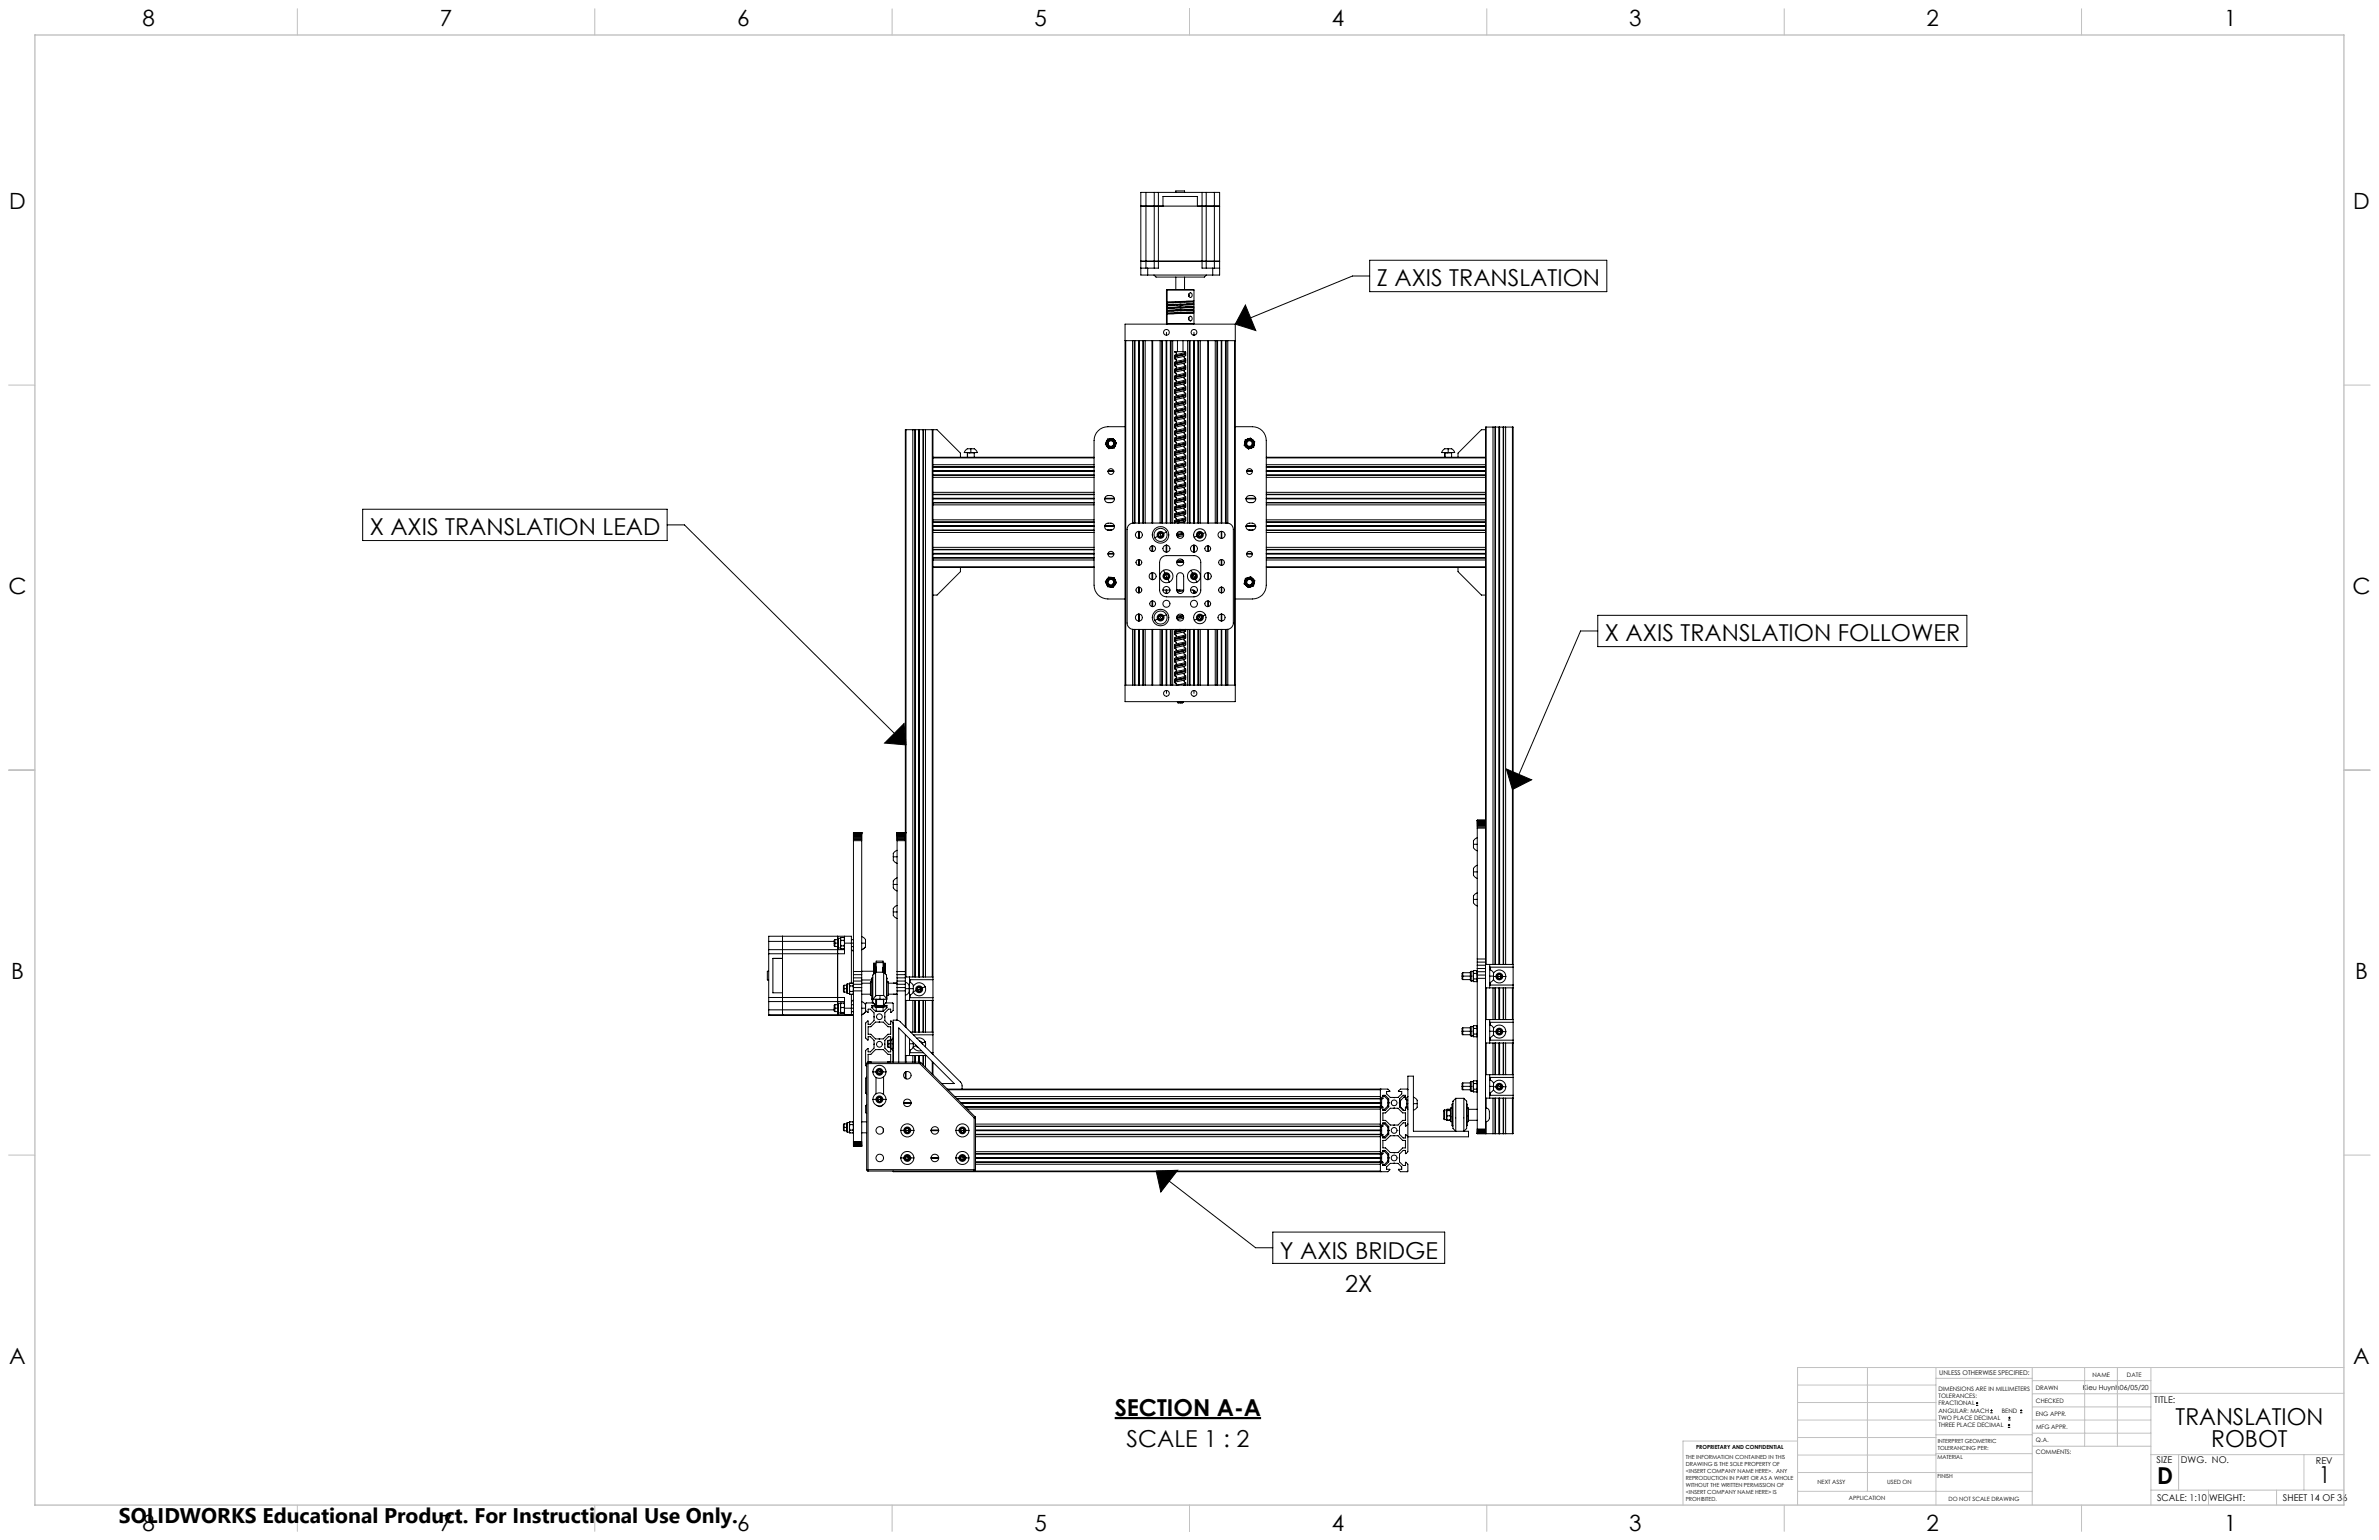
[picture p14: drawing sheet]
<svg xmlns="http://www.w3.org/2000/svg" width="864mm" height="559mm" viewBox="0 0 864 559" stroke-linecap="round" stroke-linejoin="round" font-family="sans-serif">
<defs><g id="words">
<g font-size="8.5">
<text x="499.8" y="103.9">Z AXIS TRANSLATION</text>
<text x="134.2" y="194.3">X AXIS TRANSLATION LEAD</text>
<text x="582.6" y="232.8">X AXIS TRANSLATION FOLLOWER</text>
<text x="464.6" y="456.7">Y AXIS BRIDGE</text>
<text x="488.3" y="468.9">2X</text>
<text x="404.7" y="513.6">SECTION A-A</text>
<text x="789.8" y="517.1">TRANSLATION</text>
<text x="408.9" y="525">SCALE 1 : 2</text>
<text x="802.7" y="525.2">ROBOT</text>
<text x="783.1" y="538.4">D</text>
<text x="841.8" y="538.3">1</text>
</g>
<g font-size="8.1">
<text x="51.7" y="9.3">8</text>
<text x="159.7" y="9.3">7</text>
<text x="267.6" y="9.3">6</text>
<text x="375.5" y="9.3">5</text>
<text x="483.5" y="9.3">4</text>
<text x="591.4" y="9.3">3</text>
<text x="699.4" y="9.3">2</text>
<text x="807.3" y="9.3">1</text>
<text x="3.3" y="76">D</text>
<text x="854.2" y="76">D</text>
<text x="3" y="215.7">C</text>
<text x="853.9" y="215.7">C</text>
<text x="4" y="355.4">B</text>
<text x="854.9" y="355.4">B</text>
<text x="3.3" y="495.1">A</text>
<text x="854.2" y="495.1">A</text>
<text x="51.7" y="555.4">8</text>
<text x="159.7" y="555.4">7</text>
<text x="267.6" y="555.4">6</text>
<text x="375.5" y="555.4">5</text>
<text x="483.5" y="555.4">4</text>
<text x="591.4" y="555.4">3</text>
<text x="699.4" y="555.4">2</text>
<text x="807.3" y="555.4">1</text>
</g>
<text font-size="7.7" x="43.2" y="552.5">SOLIDWORKS Educational Product. For Instructional Use Only.</text>
<g font-size="3.4">
<text x="782" y="508.9">TITLE:</text>
<text x="782.9" y="531">SIZE</text>
<text x="791.7" y="531">DWG. NO.</text>
<text x="840.7" y="531.1">REV</text>
<text x="783" y="544.6">SCALE: 1:10</text>
<text x="801.9" y="544.7">WEIGHT:</text>
<text x="828.7" y="544.6">SHEET 14 OF 36</text>
</g>
<text font-size="2.5" x="756.1" y="504.2">Kieu Huynh06/05/20</text>
<text font-size="2.4" x="704" y="499.1">UNLESS OTHERWISE SPECIFIED:</text>
<g font-size="2.2">
<text x="759.6" y="499.5">NAME</text>
<text x="772.1" y="499.6">DATE</text>
<text x="703.7" y="504.7">DIMENSIONS ARE IN MILLIMETERS</text>
<text x="703.7" y="507.3">TOLERANCES:</text>
<text x="703.7" y="510">FRACTIONAL</text>
<text x="739" y="504.3">DRAWN</text>
<text x="739.1" y="509.2">CHECKED</text>
<text x="703.7" y="512.6">ANGULAR: MACH</text>
<text x="703.7" y="515.3">TWO PLACE DECIMAL</text>
<text x="726.7" y="512.6">BEND</text>
<text x="739" y="513.9">ENG APPR.</text>
<text x="703.7" y="517.9">THREE PLACE DECIMAL</text>
<text x="739.1" y="518.6">MFG APPR.</text>
<text x="739.1" y="523.3">Q.A.</text>
<text x="739.1" y="527.5">COMMENTS:</text>
</g>
<g font-size="2.1">
<text x="659.7" y="538.6">NEXT ASSY</text>
<text x="685.1" y="538.6">USED ON</text>
<text x="671.1" y="544.4">APPLICATION</text>
<text x="707.3" y="544.5">DO NOT SCALE DRAWING</text>
</g>
<g font-size="2">
<text x="615.7" y="525.8">PROPRIETARY AND CONFIDENTIAL</text>
<text x="703.4" y="523.5">INTERPRET GEOMETRIC</text>
<text x="703.4" y="526">TOLERANCING PER:</text>
<text x="612" y="529.4">THE INFORMATION CONTAINED IN THIS</text>
<text x="612" y="531.9">DRAWING IS THE SOLE PROPERTY OF</text>
<text x="703.3" y="529.6">MATERIAL</text>
<text x="612" y="534.5">&lt;INSERT COMPANY NAME HERE&gt;. ANY</text>
<text x="612" y="537">REPRODUCTION IN PART OR AS A WHOLE</text>
<text x="612" y="539.5">WITHOUT THE WRITTEN PERMISSION OF</text>
<text x="703.3" y="536.4">FINISH</text>
<text x="612" y="542">&lt;INSERT COMPANY NAME HERE&gt; IS</text>
<text x="612" y="544.6">PROHIBITED.</text>
</g>
</g></defs>
<path d="M404.7 514.6h53.1" fill="none" stroke="#000" stroke-width=".79" stroke-linecap="butt"/>
<g fill="none" stroke="#000" stroke-width=".36">
<path d="M414.1 74.8h28.6M416 69.8h3M416 69.8h-1.9v30h2.5M416 69.8v27.5M419 69.8h1.5M419 69.8v27.5M420.5 69.8v27.5h-3.9M420.5 69.8h15.9M422.2 74.8v-3.5h12.5v3.5M426.8 69.8v-.5h3.2v.5M436.4 69.8h1.5M436.4 69.8v27.5h3.8"/>
<path d="M437.9 69.8h2.9M437.9 69.8v27.5M440.8 69.8h1.9v30h-2.5M440.8 69.8v27.5M414.1 94.8h28.6M414.1 97.3h2.5M416.6 97.3v2.5M416.6 99.8h23.6M418.9 99.8l.8 .7h17.5l.7-.7M440.2 97.3h2.5M440.2 97.3v2.5M497.2 94.4h86.1v11.4h-86.1z"/>
<path d="M408.4 117.6h40v137h-40zM423.4 113.7l2.8 .1M423.4 111.9v.7h.3M423.4 105.2v4.4h.3M423.4 117.4h.3M423.4 105.2h.3M423.4 105.2h10M423.4 117.4l.2 .2M423.5 112.7l2.7 .1M423.5 111.7l2.7 .1M423.5 110.7l2.7 .1M423.5 109.7l2.7 .1"/>
<path d="M423.7 117.4h9.7M423.7 110.9h-.3v.8l.3-.1M423.7 110h-.3v.7l.3-.1M423.7 105.2h9.7M423.7 113h-.3v.7M423.7 113.9l-.3 .1v3.4M423.7 105.2v4.4M423.7 110v.6M423.7 110.9v.7M423.7 111.9v.7M423.7 113v.6M423.7 113.9v3.5"/>
<path d="M423.7 113.6l-.3 .1M423.7 111.9l-.3 .1M426.8 100.5v4.6M426.8 109.6v.3M427.4 113.5v.3M428.4 110.4h.1M428.4 111.4h.1M428.4 113.4h.1M428.4 111.4l-2 .3M428.4 112.4l-2 .2M428.4 113.4l-2 .3M428.4 110.4l-1.2 .3"/>
<path d="M429.2 112.6l-1.7 .2M429.4 113.4v.3M429.6 110.5l-1.2 .2M430 100.5v4.6M430 109.4v.1M430.3 112.5l-1.9 .2M430.3 111.4l-1.9 .4M430.4 113.5h3l-9.7 .4M430.4 113.5l-2 .2M430.7 109.3l2.7 .2-9.7 .5M430.7 113.3l2.4 .2-2.9 .1M430.7 110.3l2.7 .2-9.7 .4"/>
<path d="M430.7 111.3l2.7 .2-9.7 .4M430.7 112.3l2.7 .2-9.7 .5M431.6 115.2v.8M431.6 106.7v.8M431.7 115a.71 .71 0 0 1 1.1 .6 .71 .71 0 0 1-1.1 .6l-.3-.6zM431.7 106.5a.71 .71 0 0 1 1.1 .6 .71 .71 0 0 1-1.1 .6l-.3-.6zM433.4 113.1l-9.7 .5M433.4 112.1l-9.7 .5M433.4 111.2l-9.7 .4M433.4 110.1l-9.7 .5M433.4 105.2v3.9l-9.7 .5M433.4 109.5v.6"/>
<path d="M433.4 110.5v.7M433.4 111.5v.6M433.4 112.5v.6M433.4 113.5v3.9M433.4 117.4l-.1 .2M452.1 110.7l3.8 9.2-7.5-2.3zM497.2 100.2h-6.2l-42.6 17.4M408.4 123.6h40M408.7 123.6v125M411.1 123.6v66.2M411.7 123.6v66.2M412 123.6v66.2"/>
<path d="M413.3 123.6v66.2M413.4 123.6v66.2M413.5 123.6v66.2M414.8 123.6v66.2M415.1 123.6v66.2M415.7 123.6v66.2M418.2 123.6v66.2M418.4 123.6v66.2M421.1 123.6v66.2M421.7 123.6v66.2M422 123.6v66.2M423.3 123.6v66.2"/>
<path d="M423.4 120.6v1M423.4 123.6v66.2M423.5 123.6v66.2M424.9 123.6v66.2M425.1 123.6v66.2M425.7 123.6v66.2M426.4 127.6v.1M426.5 132.1l.3-.4 3.6-.9-.7 .5-3.2 .8-.1 .6M426.5 132v.1M427 128.6v-.6l-.5-.4 3.9 .1-3.9 1.1-.1 .7M427.4 123.6v4M429.4 123.6v4"/>
<path d="M429.9 139.3v.6l.5 .4-3.5 .9-.5 .3v.5M429.9 136.8v.6l.5 .4-3.5 .9-.5 .3v.5M429.9 134.3v.6l.5 .4-3.9 1-.1 .7M429.9 131.8v.6l.5 .4-.2 .1-3.7 .9-.1 .7M429.9 129.3v.6l.5 .3-.2 .2-3.7 .9-.1 .7M430.3 138.3l-3.9 1.2 4-1.2M430.3 135.7l-3.9 1.3 4-1.3M430.3 133.2l-3.9 1.3 4-1.3M430.3 130.7l-3.8 1.3M430.3 128.2l-3.9 1.3 4-1.3M430.3 128.4l-3.8 1.2-.1 .6M430.3 133.5l-3.8 1.1-.1 .6"/>
<path d="M430.3 136l-3.8 1.1-.1 .6M430.3 138.3l-.1 .3-3.7 1-.1 .6M430.3 130.8v.2M430.3 138.4v.1M430.4 136l-.2 .7-3.7 .9 .5 .4v.6M430.4 133.5l-.2 .7-3.7 .9 .5 .4v.6M430.4 131l-.2 .7-3.7 .9 .5 .4v.6M430.4 128.4l-.2 .8-3.7 .9 .5 .4v.6M430.4 138.5l-.2 .7-3.7 .9 .5 .4M430.4 127.7v.5M430.4 130.2v.5M430.4 132.7v.5"/>
<path d="M430.4 135.2v.5M430.4 137.7v.6M431.1 123.6v66.2M431.7 123.6v66.2M432 123.6v66.2M433.3 123.6v66.2M433.4 120.6v1M433.4 123.6v66.2M433.5 123.6v66.2M434.8 123.6v66.2M435.1 123.6v66.2M435.7 123.6v66.2"/>
<path d="M438.4 123.6v66.2M438.7 123.6v66.2M441.1 123.6v66.2M441.7 123.6v66.2M442 123.6v66.2M443.3 123.6v66.2M443.4 123.6v66.2M443.5 123.6v66.2M444.9 123.6v66.2M445.1 123.6v66.2M445.7 123.6v66.2M448.2 123.6v125"/>
<path d="M328.9 155.9h-.3v216.7M328.9 155.9h9.5M328.9 155.9v198.6M331.4 155.9v198.6M332.1 155.9v198.6M332.2 155.9v198.6M333.6 155.9v198.6M333.7 155.9v198.6M333.8 155.9v198.6M335.1 155.9v198.6M335.2 155.9v198.6M336 155.9v198.6"/>
<path d="M338.4 155.9h.3M338.4 155.9v198.6M338.7 155.9h1.4l8.6 8.5v1.5M338.7 155.9v10M402.1 159.3l2-.2 1.2 1.6-.8 1.9-2 .2-1.3-1.6zM403.4 159.1l-.7 .1M404.5 159.6l.3 .5M408.4 154.8h-6.2a5.1 5.1 0 0 0-5 5v52.5a5 5 0 0 0 5 5h6.2M426.5 142v.1M427 140.5v.6M429.9 159.3v.6l.5 .4-3.5 .9-.5 .3v.5M429.9 156.8v.6l.5 .4-3.5 .9-.5 .3v.5"/>
<path d="M429.9 154.3v.6l.5 .4-3.5 .9-.5 .3v.5M429.9 151.8v.6l.5 .4-3.9 1-.1 .7M429.9 149.3v.6l.5 .3-.2 .2-3.7 .9-.1 .7M429.9 146.8v.6l.5 .3-.2 .2-3.7 .9-.1 .7M429.9 144.3v.6l.5 .3-.2 .2-3.7 .9-.1 .7M429.9 141.8v.6l.5 .4-3.5 .9-.5 .3v.5M430.3 153.2l-3.4 1-.4 .4v-.2l3.9-1.1-.2 .3-3.7 1-.1 .6M430.3 158.3l-3.8 1.3M430.3 155.8l-3.9 1.2 4-1.2M430.3 150.7l-3.9 1.3 4-1.3M430.3 148.2l-3.4 1-.4 .4M430.3 145.7l-3.9 1.3 4-1.3"/>
<path d="M430.3 143.3l-3.9 1.2 4-1.2M430.3 140.8l-3.8 1.2M430.3 140.9l-3.8 1.2-.1 .6M430.3 143.3l-.1 .4-3.7 .9-.1 .6M430.3 145.9l-3.8 1.2-.1 .6M430.3 148.3l.1 .2-.7 .3-3.2 .8-.1 .6M430.3 151l-3.8 1.1-.1 .6M430.3 156l-3.8 1.1-.1 .6M430.3 158.4l-3.8 1.2-.1 .6M430.3 143.3v.1M430.3 148.3v.1M430.3 153.4v.1"/>
<path d="M430.4 158.3l-3.6 .9-.3 .4M430.4 148.2l-3.6 1-.3 .4M430.4 140.8l-3.6 .9-.3 .4M430.4 158.4l-.2 .8-3.7 .9 .5 .4v.6M430.4 156l-.2 .7-3.7 .9 .5 .4v.6M430.4 153.5l-.2 .7-3.7 .9 .5 .4v.6M430.4 151l-.2 .7-3.7 .9 .5 .4v.6M430.4 148.4l-.2 .8-3.7 .9 .5 .4v.6M430.4 145.9l-.1 .7-3.8 1 .5 .4v.6M430.4 143.4l-.1 .7-3.8 1 .5 .4v.6M430.4 140.9l-.2 .8-3.7 .9 .5 .5v.5M430.4 140.2v.6"/>
<path d="M430.4 142.7v.6M430.4 145.2v.5M430.4 147.7v.5M430.4 150.2v.5M430.4 152.7v.5M430.4 155.2v.6M430.4 157.7v.6M448.4 154.8h6.3a5 5 0 0 1 5 5v52.5a4.9 4.9 0 0 1-5 5h-6.3M452 159.6l1.9-.6 .8 .6 .8 .7-.4 1.9-1.9 .7-1.5-1.3zM453.2 159.2l-.5 .1M454.5 159.4l.5 .4M539.3 155.9h-1.5l-8.5 8.5v1.5"/>
<path d="M539.5 155h-.2v10.9M539.5 155h9.5M539.5 155v195M542 155v195M542.7 155v195M542.9 155v195M544.2 155v195M544.3 155v195M544.4 155v195M545.7 155v195M545.8 155v195M546.6 155v195"/>
<path d="M549 155h.3v256.4h-.3M549 155v195M338.7 165.9v.3M338.7 166.2v39.5M338.7 165.9h58.5M338.7 173.2h58.5M338.7 172.5h58.5M338.7 179.4h58.5M338.7 178.6h58.5M338.7 168.6h58.5M338.7 169.4h58.5M338.7 179.5h58.5"/>
<path d="M338.7 172.3h58.5M338.7 169.5h58.5M338.7 170.8h58.5M338.7 171h58.5M338.7 170.9h58.5M338.7 166.2h58.5M351 164.2l.2 .1M351.2 164.3v1.6M351.2 164.3h.1M351.2 164.3h.8M352 164.2v.1M352 164.3h1.7"/>
<path d="M352.4 162.8a1.9 1.9 0 0 0-2.4 1.4h2.4M352.4 162.8a1.84 1.84 0 0 1 2.4 1.4h-2.4M352.4 162.8v1.4M353.7 164.3v1.6M353.8 164.2l-.1 .1M401.7 161.8l.3 .5M401.7 160l-.2 .5M402 160.9a1.25 1.25 0 0 0 1.3 1.3 1.25 1.25 0 0 0 1.2-1.3M402 160.9a1.25 1.25 0 0 1 1.3-1.2 1.25 1.25 0 0 1 1.2 1.2M402 160.9h.3M402.2 171.1a1.04 1.04 0 0 1 1.1-1.1 1.04 1.04 0 0 1 1 1.1M402.2 171.1a1.04 1.04 0 0 0 1.1 1.1 1.04 1.04 0 0 0 1-1.1"/>
<path d="M402.2 171h2.1M402.2 170.9h2.1M402.3 160.9a1.01 1.01 0 0 0 1 1.1 1.01 1.01 0 0 0 1-1.1M402.3 160.9a1.01 1.01 0 0 1 1-1 1.01 1.01 0 0 1 1 1M402.3 170.8h2M403.8 162.7h-.7M404.3 160.9h.2M405 161.4l-.2 .5M426.5 164.5v.1M427 173v.6M429.9 179.3v.6l.5 .4-3.5 .9-.5 .3v.5M429.9 176.8v.6l.5 .4-3.5 .9-.5 .3v.5"/>
<path d="M429.9 174.3v.6l.5 .4-3.5 .9-.5 .3v.5M429.9 171.8v.6l.5 .4-3.9 1-.1 .7M429.9 169.3v.6l.5 .4-.2 .1-3.7 .9-.1 .7M429.9 166.8v.6l.5 .3-.2 .2-3.7 .9-.1 .7M429.9 164.3v.6l.5 .3-.2 .2-3.7 .9-.1 .7M429.9 161.8v.6l.5 .4-3.5 .9-.5 .3v.5M430.3 175.8l-3.4 .9-.4 .4v-.2l3.9-1.1-.2 .3-3.7 1-.1 .6M430.3 178.3l-3.9 1.2 4-1.2M430.3 173.2l-3.9 1.3 4-1.3M430.3 170.7l-3.9 1.3 4-1.3M430.3 168.2l-3.9 1.3 4-1.3M430.3 165.7l-3.9 1.3 4-1.3"/>
<path d="M430.3 163.3l-3.8 1.2M430.3 160.8l-3.9 1.2 4-1.2M430.3 160.8l-.1 .3-3.7 1-.1 .6M430.3 163.4l-3.8 1.2-.1 .6M430.3 165.9l-3.8 1.2-.1 .6M430.3 168.5l-3.8 1.1-.1 .6M430.3 170.8l.1 .2-.7 .3-3.2 .8-.1 .6M430.3 173.5l-3.8 1.1-.1 .6M430.3 178.4l-3.8 1.2-.1 .6M430.3 160.9h.1M430.3 170.9v.1M430.3 175.9v.1"/>
<path d="M430.4 163.3l-3.9 1.1v.2M430.4 178.4l-.2 .8-3.7 .9 .5 .5v.5M430.4 176l-.2 .7-3.7 .9 .5 .4v.6M430.4 173.5l-.2 .7-3.7 .9 .5 .4v.6M430.4 168.5l-.2 .7-3.7 .9 .5 .4v.6M430.4 165.9l-.2 .8-3.7 .9 .5 .4v.6M430.4 163.4l-.1 .7-3.8 1 .5 .4v.6M430.4 160.9l-.2 .8-3.7 .9 .5 .4v.6M430.4 171l-.2 .7-3.7 .9 .5 .4M430.4 160.2v.6M430.4 162.7v.6M430.4 165.2v.5"/>
<path d="M430.4 167.7v.5M430.4 170.2v.5M430.4 172.7v.5M430.4 175.2v.6M430.4 177.7v.6M451.9 160.2l-.1 .7M452.2 162l.6 .6M452.4 160.7a1.25 1.25 0 0 1 1.4-1 1.25 1.25 0 0 1 1 1.5M452.4 160.7a1.25 1.25 0 0 0 .9 1.5 1.25 1.25 0 0 0 1.5-1M452.4 160.7h.2M452.5 171h2.1M452.5 170.9h2.1"/>
<path d="M452.6 160.7a1.01 1.01 0 0 1 1.2-.8 1.01 1.01 0 0 1 .8 1.2M452.6 160.7a1.01 1.01 0 0 0 .8 1.2 1.01 1.01 0 0 0 1.2-.8M452.6 170.8h2M454.4 162.6l-.5 .1M454.6 161.1l.2 .1M455.4 160.9l-.1 .6M459.7 165.9h79.6M459.7 173.2h79.6M459.7 172.5h79.6M459.7 179.4h79.6M459.7 178.6h79.6M459.7 168.6h79.6"/>
<path d="M459.7 169.4h79.6M459.7 179.5h79.6M459.7 172.3h79.6M459.7 169.5h79.6M459.7 170.8h79.6M459.7 171h79.6M459.7 170.9h79.6M459.7 166.2h79.6M524.4 164.2l.1 .1M524.5 164.3v1.6M524.5 164.3h.1M524.5 164.3h.8"/>
<path d="M525.3 164.2v.1M525.3 164.3h1.6M525.7 162.8a1.84 1.84 0 0 0-2.4 1.4h2.4M525.7 162.8a1.84 1.84 0 0 1 2.4 1.4h-2.4M525.7 162.8v1.4M526.9 164.3v1.6M527 164.2l-.1 .1M539.3 165.9v.3M539.3 166.2v39.5M131.7 184.8h110.5v11.3h-110.5zM242.2 190.5h6.3l80.4 79.8M338.7 199.4h58.5"/>
<path d="M338.7 198.6h58.5M338.7 193.2h58.5M338.7 192.5h58.5M338.7 189.4h58.5M338.7 188.6h58.5M338.7 183.2h58.5M338.7 182.5h58.5M338.7 199.5h58.5M338.7 192.3h58.5M338.7 189.5h58.5M338.7 182.4h58.5M338.7 191h58.5"/>
<path d="M338.7 190.8h58.5M338.7 190.9h58.5M338.7 181h58.5M338.7 180.8h58.5M338.7 180.9h58.5M401 191h3.5M401 190.9h3.5M401 181h3.5M401 180.9h3.5M401 190.8h3.5M401 180.8h3.5M401.4 190.2l.9-.4a1.83 1.83 0 0 1 2.2 .8 1.27 1.27 0 0 1-1.2 1.8 1.75 1.75 0 0 1-2.2-.8l-.1-.5z"/>
<path d="M401.4 180.2a2 2 0 0 1 3.2 .9 1.86 1.86 0 0 1-1.8 1.3 1.86 1.86 0 0 1-1.8-1.3zM402 192.3h1.6M402 182.4h1.6M409.8 190.5l1.6-.7h34a2.29 2.29 0 0 1 2.3 2.3v34a2.35 2.35 0 0 1-2.3 2.3h-34a2.35 2.35 0 0 1-2.2-2.3v-34zM413.3 192.8v2.6M413.4 192.8v2.6M413.5 192.8v2.6M418.2 198v2.1M418.4 198v2.1M420.2 194.6l-1 .5M420.5 194.5l.8 .4M420.6 193.6l-.1 .9"/>
<path d="M421 193.5a.69 .69 0 0 1 .9 .3 .69 .69 0 0 1-.3 .9M421 193.5a.69 .69 0 0 0-.3 .9 .69 .69 0 0 0 .9 .3M421 193.5l.6 1.2M421.4 193.2l.7 .5M421.4 193.2l-.8 .4M422 194.6l-.7 .3M422.1 193.7l-.1 .9M422.4 193.5a1.25 1.25 0 0 0-1.6-.5 1.25 1.25 0 0 0-.6 1.6M422.4 193.5a1.25 1.25 0 0 1-.6 1.7 1.25 1.25 0 0 1-1.6-.6M423.3 197.8v2.5M423.4 193l-1 .5M423.4 193a2.37 2.37 0 0 1-1.1 3.2 2.37 2.37 0 0 1-3.1-1.1"/>
<path d="M423.4 193a2.37 2.37 0 0 0-3.1-1 2.37 2.37 0 0 0-1.1 3.1M423.4 197.8v2.6M423.5 197.8v2.5M426.5 187.1l.3-.4 3.6-.9-.7 .5-3.2 .8-.1 .6M426.5 187v.1M427.2 194.1l2.4-.5-2.4 .6M429.3 193.2l-2.1 .4M429.6 194.3l-2.2 .5M429.6 193.8l-2.4 .5M429.9 189.3v.5M429.9 186.8v.6l.5 .3-.2 .2-3.7 .9-.1 .7M429.9 184.3v.6l.5 .3-.2 .2-3.7 .9-.1 .7"/>
<path d="M429.9 181.8v.6l.5 .3-.2 .2-3.7 .9-.1 .7M430.3 188.2l-3.9 1.3 4-1.3M430.3 185.7l-3.8 1.3M430.3 183.2l-3.9 1.3 4-1.3M430.3 180.8l-3.8 1.3M430.3 180.9l-3.8 1.2-.1 .6M430.3 183.4l-3.8 1.2-.1 .6M430.3 188.5l-3.4 .9-.5 .4M430.3 185.8v.1M430.4 180.8l-3.9 1.1v.2M430.4 185.9l-.2 .8-3.7 .9 .5 .4v.6M430.4 183.4l-.1 .7-3.8 1 .5 .4v.6"/>
<path d="M430.4 180.9l-.1 .7-3.8 1 .5 .4v.6M430.4 188.5l-.2 .7-2.7 .6M430.4 180.2v.6M430.4 182.7v.5M430.4 185.2v.5M430.4 187.7v.5M433.3 197.8v2.5M433.4 197.8v2.6M433.5 197.8v2.5M434.4 194.6l-.9 .3M434.7 194.4l.7 .5M434.9 193.6l-.2 .8"/>
<path d="M435.3 193.4a.7 .7 0 0 1 .9 .4 .7 .7 0 0 1-.4 .9M435.3 193.4a.7 .7 0 0 0-.4 .9 .7 .7 0 0 0 .9 .4M435.3 193.4l.5 1.3M435.7 193.2l.7 .5M435.7 193.2l-.8 .4M436.2 194.6l-.8 .3M436.4 193.7l-.2 .9M436.7 193.6a1.26 1.26 0 0 0-1.6-.7 1.26 1.26 0 0 0-.7 1.7M436.7 193.6a1.26 1.26 0 0 1-.7 1.6 1.26 1.26 0 0 1-1.6-.6M437.6 193.3l-.9 .3M438.4 198v2.1M438.7 198v2.1"/>
<path d="M443.3 192.8v2.6M443.4 192.8v2.6M443.5 192.8v2.6M452.3 191h3.6M452.3 190.9h3.5M452.3 181h3.6M452.3 180.9h3.5M452.3 190.8h3.5M452.3 180.8h3.5M452.7 190.2a2.01 2.01 0 0 1 3.2 .9 1.85 1.85 0 0 1-1.8 1.3 1.85 1.85 0 0 1-1.8-1.3zM452.7 180.2a1.96 1.96 0 0 1 3.2 .9 1.85 1.85 0 0 1-1.8 1.4 1.85 1.85 0 0 1-1.8-1.4zM453.3 192.3h1.6"/>
<path d="M453.3 182.4h1.6M459.7 199.4h79.6M459.7 198.6h79.6M459.7 193.2h79.6M459.7 192.5h79.6M459.7 189.4h79.6M459.7 188.6h79.6M459.7 183.2h79.6M459.7 182.5h79.6M459.7 199.5h79.6M459.7 192.3h79.6M459.7 189.5h79.6"/>
<path d="M459.7 182.4h79.6M459.7 191h79.6M459.7 190.8h79.6M459.7 190.9h79.6M459.7 181h79.6M459.7 180.8h79.6M459.7 180.9h79.6M338.7 205.7v.2M338.7 205.9v176.7M338.7 203.2h58.5M338.7 202.5h58.5M338.7 205.9h58.5"/>
<path d="M338.7 202.4h58.5M338.7 200.9h58.5M338.7 200.8h58.5M338.7 201h58.5M338.7 205.7h58.5M348.7 205.9v1.5l-8.6 8.5h-1.4M402.2 200.9h2.1M402.2 201h2.1M402.3 210.5a1.25 1.25 0 0 0 .2 1.8 1.25 1.25 0 0 0 1.8-.3M402.3 210.5a1.25 1.25 0 0 1 1.7-.3 1.25 1.25 0 0 1 .3 1.8M402.3 210.5l.1 .2M402.3 200.8h2"/>
<path d="M402.4 210.7a1 1 0 0 0 .3 1.4 1 1 0 0 0 1.4-.3M402.4 210.7a1 1 0 0 1 1.5-.3 1 1 0 0 1 .2 1.4M402.4 209.4l2.1 .2 .4 .9 .4 1-1.2 1.6-2-.2-.4-.9-.5-1zM404.1 211.8l.2 .2M413.3 203v2.1M413.3 213v2.1M413.4 203v2.1M413.4 213v2.1M413.5 203v2.1M413.5 213v2.1M418.2 207.8v2.5M418.2 218.1v2"/>
<path d="M418.4 207.8v2.6M418.4 218.1v2M421.7 202.3l.8-.5 .9-.2h10a2.41 2.41 0 0 1 2.5 2.5v10a2.47 2.47 0 0 1-2.5 2.5h-10a2.53 2.53 0 0 1-2.5-2.5v-10zM422.1 214.1h2.6M422.4 206.9a2.37 2.37 0 0 0-1.1 3.2 2.37 2.37 0 0 0 3.2 1.1M422.4 206.9l.5 1.1M422.4 206.9a2.37 2.37 0 0 1 3.1 1.1 2.37 2.37 0 0 1-1 3.2M422.7 209.5l.7 .4M422.7 208.6v.9M422.9 208a1.25 1.25 0 0 1 1.6 .5 1.25 1.25 0 0 1-.5 1.7M422.9 208a1.25 1.25 0 0 0-.6 1.6 1.25 1.25 0 0 0 1.7 .6M423.1 208.5a.7 .7 0 0 1 .9 .3 .7 .7 0 0 1-.3 .9"/>
<path d="M423.1 208.5a.7 .7 0 0 0-.3 .9 .7 .7 0 0 0 .9 .3M423.1 208.5l.6 1.2M423.3 214.1v1.3M423.4 214.1v1.3M423.5 208.2l.7 .5M423.5 208.2l-.8 .4M423.5 214.1v1.3M424 210.2l.5 1M424.1 209.6l-.7 .3M424.2 208.7l-.1 .9M427.1 214.1v-5a1.27 1.27 0 0 1 1.3-1.3 1.27 1.27 0 0 1 1.3 1.3v5M427.1 214.1a1.27 1.27 0 0 0 1.3 1.3 1.27 1.27 0 0 0 1.3-1.3"/>
<path d="M427.1 214.1h2.6M427.1 204.1h2.6M427.5 214.1l-.3 .1M428.4 214.1l-1.2 .2M429.3 203.2l-2.1 .4M429.6 203.6l-2.1 .5M429.6 214.3l-2.2 .5M429.6 203.8l-1.2 .3M432.2 214.1a1.53 1.53 0 0 1 2 1M432.4 206.9a2.38 2.38 0 0 0-1.1 3.2 2.38 2.38 0 0 0 3.2 1.1M432.4 206.9l.5 1.1M432.4 206.9a2.38 2.38 0 0 1 3.2 1.1 2.38 2.38 0 0 1-1.1 3.2"/>
<path d="M432.6 209.5l.8 .4M432.7 208.6l-.1 .9M432.9 208a1.26 1.26 0 0 1 1.7 .5 1.26 1.26 0 0 1-.6 1.7M432.9 208a1.26 1.26 0 0 0-.6 1.6 1.26 1.26 0 0 0 1.7 .6M433.1 208.5a.71 .71 0 0 0-.3 .9 .71 .71 0 0 0 .9 .3M433.1 208.5a.71 .71 0 0 1 1 .3 .71 .71 0 0 1-.4 .9M433.1 208.5l.6 1.2M433.3 214.1v1.3M433.4 214.2v1.2M433.5 208.2l.7 .5M433.5 208.2l-.8 .4M433.5 214.2v1.2"/>
<path d="M434 210.2l.5 1M434.1 209.6l-.7 .3M434.2 208.7l-.1 .9M438.4 207.8v2.6M438.4 218.1v2M438.7 207.8v2.5M438.7 218.1v2M443.3 203v2.1M443.3 213v2.1M443.4 203v2.1M443.4 213v2.1M443.5 203v2.1"/>
<path d="M443.5 213v2.1M452.1 209.9l1.9-.6 1.5 1.4-.5 1.9-1.9 .6-1.5-1.4zM452.5 210.6a1.25 1.25 0 0 0 .5 1.7 1.25 1.25 0 0 0 1.7-.5M452.5 210.6a1.25 1.25 0 0 1 1.7-.5 1.25 1.25 0 0 1 .5 1.7M452.5 210.6l.2 .1M452.5 200.9h2.1M452.5 201h2.1M452.6 200.8h2M452.7 210.7a1.01 1.01 0 0 1 1.4-.3 1.01 1.01 0 0 1 .3 1.3M452.7 210.7a1.01 1.01 0 0 0 .4 1.4 1.01 1.01 0 0 0 1.3-.4M454.4 211.7l.3 .1M459.7 203.2h79.6"/>
<path d="M459.7 202.5h79.6M459.7 205.9h79.6M459.7 202.4h79.6M459.7 200.9h79.6M459.7 200.8h79.6M459.7 201h79.6M459.7 205.7h79.6M529.3 205.9v1.5l8.5 8.5h1.5M539.3 205.7v.2M539.3 205.9v205.5M411.1 228.4v20.2M411.7 228.4v20.2"/>
<path d="M412 228.4v20.2M413.3 222.8v2.6M413.3 228.4v20.2M413.4 222.8v2.6M413.4 228.4v20.2M413.5 222.8v2.6M413.5 228.4v20.2M414.8 228.4v20.2M415.1 228.4v20.2M415.7 228.4v20.2M418.2 228.4v20.2M418.4 228.4v20.2"/>
<path d="M420.2 224.6l-1 .5M420.5 224.5l.8 .5M420.6 223.6l-.1 .9M421 223.4a.7 .7 0 0 1 .9 .4 .7 .7 0 0 1-.3 .9M421 223.4a.7 .7 0 0 0-.4 1 .7 .7 0 0 0 1 .3M421 223.4l.6 1.3M421.1 228.4v20.2M421.4 223.2l.7 .5M421.4 223.2l-.8 .4M421.7 228.4v20.2M422 228.4v20.2M422 224.6l-.7 .4"/>
<path d="M422.1 223.7l-.1 .9M422.4 223.5a1.26 1.26 0 0 0-1.7-.5 1.26 1.26 0 0 0-.5 1.6M422.4 223.5a1.26 1.26 0 0 1-.5 1.7 1.26 1.26 0 0 1-1.7-.6M423.3 228.4v20.2M423.4 223l-1 .5M423.4 223a2.38 2.38 0 0 1-1 3.2 2.38 2.38 0 0 1-3.2-1.1M423.4 223a2.38 2.38 0 0 0-3.1-1 2.38 2.38 0 0 0-1.1 3.1M423.4 228.4v20.2M423.5 228.4v20.2M424.9 228.4v20.2M425.1 228.4v20.2M425.7 228.4v20.2"/>
<path d="M426.5 229.4l3.7-1-3.3 .8-.4 .4zM427 235.5v.6M427 228.4v.2M428.4 228.4l-1.9 .4-.1 .7M429.3 223.2l-2.1 .4M429.6 223.6l-2.5 .6M429.6 224.3l-2.2 .5M429.6 223.8l-2.4 .5M429.9 239.3v.6l.5 .3-.2 .2-3.7 .9-.1 .7M429.9 236.8v.6l.5 .4-3.5 .9-.5 .3v.5M429.9 234.3v.6l.5 .4-3.5 .9-.5 .3v.5M429.9 231.8v.6l.5 .4-3.5 .9-.5 .3v.5"/>
<path d="M429.9 229.3v.6l.5 .4-3.5 .9-.5 .3v.5M430.3 230.8l-3.4 .9-.4 .4v-.2l3.9-1.1-.2 .3-3.7 1-.1 .6M430.3 238.3l-3.9 1.2 4-1.2M430.3 235.8l-3.8 1.3M430.3 233.3l-3.9 1.2 4-1.2M430.3 233.4l-3.8 1.2-.1 .6M430.3 235.9l-3.8 1.2-.1 .6M430.3 238.4l-3.8 1.2-.1 .6M430.3 228.4v.1M430.3 230.9v.1M430.4 228.5l-3.5 .9-.5 .3v.5M430.4 235.8l-3.6 .9-.3 .4"/>
<path d="M430.4 238.4l-.1 .7-3.8 1 .5 .4v.6M430.4 235.9l-.2 .8-3.7 .9 .5 .4v.6M430.4 231l-.2 .7-3.7 .9 .5 .4v.6M430.4 228.5l-.2 .7-3.7 .9 .5 .4v.6M430.4 233.4l-.2 .8-3.7 .9 .5 .4M430.4 230.2v.6M430.4 232.7v.6M430.4 235.2v.6M430.4 237.7v.6M431.1 228.4v20.2M431.7 228.4v20.2M432 228.4v20.2"/>
<path d="M433.3 228.4v20.2M433.4 228.4v20.2M433.5 228.4v20.2M434.4 224.6l-.9 .5M434.8 224.5l.7 .5M434.8 223.6v.9M434.8 228.4v20.2M435.1 228.4v20.2M435.3 223.4a.7 .7 0 0 1 .9 .4 .7 .7 0 0 1-.3 .9M435.3 223.4a.7 .7 0 0 0-.4 1 .7 .7 0 0 0 1 .3M435.3 223.4l.6 1.3M435.6 223.2l.7 .5"/>
<path d="M435.6 223.2l-.8 .4M435.7 228.4v20.2M436.3 224.6l-.8 .4M436.3 223.7v.9M436.7 223.5a1.26 1.26 0 0 0-1.7-.5 1.26 1.26 0 0 0-.6 1.6M436.7 223.5a1.26 1.26 0 0 1-.6 1.7 1.26 1.26 0 0 1-1.7-.6M437.6 223.1l-.9 .4M438.4 228.4v20.2M438.7 228.4v20.2M441.1 228.4v20.2M441.7 228.4v20.2M442 228.4v20.2"/>
<path d="M443.3 222.8v2.6M443.3 228.4v20.2M443.4 222.8v2.6M443.4 228.4v20.2M443.5 222.8v2.6M443.5 228.4v20.2M444.9 228.4v20.2M445.1 228.4v20.2M445.7 228.4v20.2M580 223.3h134v11.3h-134zM580 229h-6.2l-24.8 57.5M408.4 248.6h40"/>
<path d="M423.4 250.5v1.1M426.5 242.1l.3-.4 3.6-.9-.7 .5-3.2 .8-.1 .6M426.5 242v.1M427.4 254.8h2M427.4 254.8l.3 .3h1.5l.2-.3M427.4 254.6v.2M429.4 254.6v.2M429.9 246.8v.6l.5 .4-3.1 .8M429.9 244.3v.6l.5 .4-.2 .1-3.7 .9-.1 .7M429.9 241.8v.6l.5 .3-.2 .2-3.7 .9-.1 .7M430.3 245.7l-3.9 1.3 4-1.3M430.3 243.2l-3.9 1.3 4-1.3"/>
<path d="M430.3 240.7l-3.8 1.3M430.3 243.5l-3.8 1.1-.1 .6M430.3 246l-3.8 1.1-.1 .6M430.3 248.3l-.1 .3M430.3 240.8v.1M430.3 248.4v.1M430.4 248.2l-.7 .4M430.4 246l-.2 .7-3.7 .9 .5 .4v.6M430.4 243.5l-.2 .7-3.7 .9 .5 .4v.6M430.4 240.9l-.2 .8-3.7 .9 .5 .4v.6M430.4 240.2v.5M430.4 242.7v.5"/>
<path d="M430.4 245.2v.5M430.4 247.7v.5M430.4 248.5v.1M433.4 250.5v1.1M328.2 262.5l.7 7.8-7.8-.7zM546.8 279l9.2 4-7 3.5zM536.3 299.6h3M536.3 299.3h3M536.3 298.9h3M536.3 298.7h3M536.3 298.4h3M536.3 298.2h3"/>
<path d="M536.3 298h3M536.3 297.8h3M536.3 297.6h3M539.3 297.6h-3v113.7h3M309.8 302.2h.1M309.8 302.2v113.7h3v-113.7M309.8 305h3M309.8 304.6h3M309.8 304.2h3M309.8 303.8h3M309.8 303.5h3M309.8 303.2h3"/>
<path d="M309.8 302.9h3M309.8 302.7h3M309.8 302.5h3M309.8 302.4h3M309.8 302.3h3M309.8 302.2h3M312.8 302.2h.1M324.3 310.9a1.96 1.96 0 0 0 1.3 2.4M324.3 310.9h1.3M325.6 318.5l-.6 .3a1.75 1.75 0 0 0-.7 2.1M325.6 308.5l-.6 .4a1.67 1.67 0 0 0-.7 2M325.6 302.2h.1"/>
<path d="M325.6 305h3M325.6 304.6h3M325.6 304.2h3M325.6 303.8h3M325.6 303.5h3M325.6 303.2h3M325.6 302.9h3M325.6 302.7h3M325.6 302.5h3M325.6 302.4h3M325.6 302.3h3M325.6 302.2h3"/>
<path d="M325.6 302.2v68M328.6 302.2h.1M534.9 316.4a1.9 1.9 0 0 0 1.4 2.3M534.9 306.4a1.9 1.9 0 0 0 1.4 2.3M534.9 316.4h1.4M534.9 306.4h1.4M536.3 314l-.6 .3a1.75 1.75 0 0 0-.8 2.1M536.3 304l-.6 .3a1.75 1.75 0 0 0-.8 2.1M536.3 300.5h3M536.3 300.1h3M284.1 339.7v22.2M304.1 339.7v1.1"/>
<path d="M306.6 339.7v2.5M312.8 339.8l.6 .3a1.65 1.65 0 0 1 .8 2.1M324.3 320.9a1.9 1.9 0 0 0 1.3 2.4M324.3 330.9a1.96 1.96 0 0 0 1.3 2.4M324.3 320.9h1.3M324.3 330.9h1.3M325.6 328.5l-.6 .3a1.75 1.75 0 0 0-.7 2.1M534.9 326.4a1.9 1.9 0 0 0 1.4 2.3M534.9 326.4h1.4M536.3 324l-.6 .3a1.75 1.75 0 0 0-.8 2.1M279 352.4h-.4v3.2h.4M279 344.6v1.5"/>
<path d="M279 341.6v3M279 341.6v-1.9h30.1v17M279 344.6h27.6M279 346.1v15.8M279 341.6h23.8M284.1 347.8h-3.5v12.5h3.5M302.8 342.2v1l.3 .3M302.8 342.2h1.3M303.1 341v2.5M303.1 341l-.3 .2v1M303.1 341h1M303.1 343.5h1"/>
<path d="M304.1 343.7l.3 .3M304.1 340.8v2.9M304.1 343.7v18.2M304.4 340.5l-.3 .3M304.4 340.5v3.5M304.4 340.5h.7M304.4 344h.7M305.1 340.5v.2M305.1 340.7v1.5M305.1 342.2v1.5M305.1 343.7v.3M305.1 344l.2 .2"/>
<path d="M305.1 340.7l.2 .5M305.1 343.7l.2 .5M305.1 342.2l.2 1M305.3 340.2l-.2 .3M305.3 344.2h1.1M305.3 343.2l-.2 .5M305.3 343.2h1.1M305.3 341.2l-.2 1M305.3 341.2h1.1M305.3 340.2l-.2 .5M305.3 340.2h1.1M306.2 358.7v1.1l.2 .2"/>
<path d="M306.2 358.7h1.1M306.4 357.5v2.5M306.4 357.5l-.2 .3v.9M306.4 357.5h.9M306.4 340.2l.2 .3M306.4 343.2v1M306.4 341.2l.2 1M306.4 340.2v1M306.6 344l-.2 .2M306.6 342.2h3.2M306.6 342.2l-.2 1M306.6 342.2v3.9h-27.6"/>
<path d="M307.3 358.7v1.6l.3 .2M307.6 357l-.3 .3v1.4M307.6 357v3.5M307.6 357h.8M308.4 358.7v1.6M308.4 357v.2M308.4 357.2v1.5M308.4 357.2l.1 .6M308.4 358.7l.1 1.1M308.5 356.7l-.1 .3M308.5 356.7h1.2M308.5 357.8h1.2"/>
<path d="M308.5 356.7l-.1 .5M308.5 359.8h1.2M308.5 357.8l-.1 .9M308.5 359.8l-.1 .5M309.1 341h.7M309.1 343.5h.7M309.1 344.5l.7 .7M309.7 356.7l.1 .3M309.7 356.7v1.1M309.7 357.8v2M309.7 359.8v1M309.8 352.5h3"/>
<path d="M309.8 359.6h3M309.8 358.4h3M309.8 357.2h3M309.8 356h3M309.8 354.8h3M309.8 353.7h3M312.8 342.2h1.4M312.8 355.6h3.7M312.8 352.4h4.3M312.8 356.8h3.2M314.2 342.2a1.84 1.84 0 0 1-1.4 2.4M316.5 355v7.5"/>
<path d="M316.5 356.3h-.5v4.9h.5M316.7 354.8l-.2 .1M316.7 354.8v8M316.7 354.8h.1M317.1 349.5v4M317.1 349.5h.5M317.6 349.5v3.6M317.6 349.5v3.5M317.6 352.2h.5M317.6 351.5h.5M317.6 351.1h.5M317.6 352.9h.1"/>
<path d="M317.6 352.4h.5M317.6 351h.5M317.6 352.6h.5M317.6 351.9h.5M317.6 351.3h.5M317.6 352.8h.2M317.6 352.1h.5M317.6 351.6h.5M317.9 352.8v8.7M317.9 352.8l-1.1 1v9.9l1.1 1v-2.1M317.9 352.8h2.9M318.1 349.3v-.5h2.5v.5"/>
<path d="M318.1 349.3v3.5M318.1 349.3h2.5M320.6 352.2h.3M320.6 351.5h.3M320.6 351.1h.3M320.6 352.4h.3M320.6 351h.3M320.6 349.3v3.5M320.6 352.6h.3M320.6 351.9h.3M320.6 351.3h.3M320.6 352.1h.3"/>
<path d="M320.6 351.6h.3M320.8 352.8v8.4M320.8 352.8l1 1v9.9l-.2 .2M320.8 352.8h.1M320.9 349.5v3.3M320.9 349.5v3.4M320.9 349.5h.4M321.3 349.5v3.8zM321.8 354.8l.2 .1M322 355v7.4M322 356.3h.5v4.9h-.5M322.5 356.8h3.1"/>
<path d="M324.4 356.7l-.1 .1M325.5 356.7v.1M325.6 352.5h3M325.6 359.6h3M325.6 358.4h3M325.6 357.2h3M325.6 356h3M325.6 354.8h3M325.6 353.7h3M328.6 356.4l.7 .3a1.67 1.67 0 0 1 .7 2M328.6 358.7h1.4M328.6 354.5h10.1"/>
<path d="M330 358.7a1.9 1.9 0 0 1-1.4 2.4M330.2 356.4l.6 .3a1.73 1.73 0 0 1 .7 2M330.2 358.7h1.3M330.2 355.5h8.5M330.2 354.5v8.5M330.4 355.5v1M331.5 358.7v1.3M331.5 357.9a2.36 2.36 0 0 1 2.2-1.3 2.36 2.36 0 0 1 2.1 1.5M332.5 359.4l-1 .5M332.8 358.8l.3 .9M333.1 359.7l.9 .1M333.3 358.2l.9 .1"/>
<path d="M333.3 358.2l-.5 .6M334.2 358.3l.3 .8M334.3 358.7a.69 .69 0 0 1-.4 .9 .69 .69 0 0 1-.9-.4M334.3 358.7a.69 .69 0 0 0-.9-.4 .69 .69 0 0 0-.4 .9M334.3 358.7l-1.3 .5M334.5 359.1l-.5 .7M334.8 358.5a1.26 1.26 0 0 1-.7 1.6 1.26 1.26 0 0 1-1.6-.7M334.8 358.5a1.26 1.26 0 0 0-1.6-.7 1.26 1.26 0 0 0-.7 1.6M335.8 358.1l-1 .4M335.8 358.1a2.36 2.36 0 0 1-1.2 3 2.36 2.36 0 0 1-3.1-1.1M530.8 354.2v1l.2 .3M530.8 354.2h3"/>
<path d="M531 353v2.5M531 353l-.2 .2v1M531 355.5h2.8M531 353h2.8M533.8 354.2v1.5l.3 .3M534.1 352.5l-.3 .2v1.5M534.1 352.5v3.5M534.1 352.5h.7M534.1 356h.7M534.8 354.2v1.5M534.8 355.7v.3M534.8 352.5v.2"/>
<path d="M534.8 352.7v1.5M534.8 356l.2 .2M534.8 354.2l.2 1M534.8 352.7l.2 .5M534.8 355.7l.2 .5M535 352.2h1.1M535 352.2l-.2 .3M535 355.2h1.1M535 353.2l-.2 1M535 353.2h1.1M535 352.2l-.2 .5M535 355.2l-.2 .5"/>
<path d="M535 356.2h1.1M536.1 352.2l.2 .3M536.1 353.2v2M536.1 352.2v1M536.1 355.2v1M536.3 356l-.2 .2M536.3 352.6h3M536.3 355h3M536.3 353.8h3M536.3 351.4h3M536.3 350.2h3M536.3 349.1h3"/>
<path d="M536.3 348h3M539.3 358.5h10M539.3 350h10M539.5 358.5v11.5M540.8 351.8l.6 .3a1.75 1.75 0 0 1 .7 2.1M540.8 354.2h1.3M540.8 357.4h8.5M540.8 350v8.5M540.8 350.9h8.5M541 350.9v1M541 356.5v.9M542 358.5v11.5"/>
<path d="M542.1 354.2a1.96 1.96 0 0 1-1.3 2.4M542.1 353.3a2.36 2.36 0 0 1 2.7-1.3 2.36 2.36 0 0 1 1.8 2.3M542.1 354.3h.9M542.7 358.5v11.5M542.9 358.5v11.5M543 354.3a1.25 1.25 0 0 0 1.2 1.3 1.25 1.25 0 0 0 1.3-1.3M543 354.3a1.25 1.25 0 0 1 1.2-1.2 1.25 1.25 0 0 1 1.3 1.2M543.5 353.9v.9M543.5 354.8l.8 .4M543.6 354.3a.71 .71 0 0 1 .7-.7 .71 .71 0 0 1 .7 .7M543.6 354.3a.71 .71 0 0 0 .7 .7 .71 .71 0 0 0 .7-.7M543.6 354.3h1.4"/>
<path d="M544.2 358.5v11.5M544.3 353.4l-.8 .5M544.3 353.4l.7 .5M544.3 358.5v11.5M544.4 358.5v11.5M545 354.8l-.7 .4M545 353.9v.9M545.5 354.3h1.1M545.7 358.5v11.5M545.8 358.5v11.5M546.6 358.5v11.5M546.6 354.3a2.37 2.37 0 0 1-1.8 2.3 2.37 2.37 0 0 1-2.7-1.2"/>
<path d="M549 358.5v11.5M279 361.9v1.5M279 363.4v3M279 366.4v1.9M279 368.3h.1M279 363.4h27.6M279 361.9h27.6v3.9M279 366.4h23.8M279 368.3h30.1M284.1 361.9v1.5M284.1 363.4v4.9M284.1 368.3h.1"/>
<path d="M302.8 365.8v1l.3 .3M302.8 365.8h1.3M303.1 364.6v2.5M303.1 364.6l-.3 .2v1M303.1 367.1h1M303.1 364.6h1M304.1 367.3l.3 .3M304.1 364.4v2.9M304.1 361.9v1.5M304.1 363.4v1M304.1 367.3v1M304.1 368.3h.1"/>
<path d="M304.4 364.1l-.3 .3M304.4 364.1v3.5M304.4 364.1h.7M304.4 367.6h.7M305.1 364.1v.7M305.1 364.8v1.7M305.1 366.5v1.1M305.1 364.8l.2 .8M305.1 366.5l.2 1M305.3 365.6h1.1M305.3 364l-.2 .8M305.3 364h1.1"/>
<path d="M305.3 365.6l-.2 .9M305.3 367.5h1.1M305.3 364l-.2 .1M305.3 367.5l-.2 .1M306.4 360h.9M306.4 364v1.6M306.4 365.6v1.9M306.4 364l.2 .1M306.4 367.5v.2l-1.3-.1M306.6 365.8v2.5M306.6 368.3h.1M306.6 365.8h3.2"/>
<path d="M307.6 368.3h.1M307.6 360.5h.8M308.4 360.3v.2M308.4 360.5l.1 .3M308.4 360.3l.1 .5M308.5 360.8h1.2M308.8 368.3h.3M308.8 368.3h.1M309.1 360.8v7.5M309.1 368.3h.1M309.1 367.1h.7M309.1 364.6h.7"/>
<path d="M309.8 360.5l-.1 .3M309.8 362.8l-.7 .7M312.8 363.4l.6 .3a1.65 1.65 0 0 1 .8 2.1M312.8 365.8h1.4M312.8 360.8h3.2M314.2 365.8a1.84 1.84 0 0 1-1.4 2.4M315.1 372.6h1l1.7-1.7h2.8l1.8 1.7h.9v2.7h-.9l-1.8 1.7h-2.8l-1.7-1.7h-1zM316.5 362.5l.2 .3M316.5 364.8h5.5v.9l-1.4 1.3h-2.8l-1.3-1.3zM316.7 362.8v.9l1 1.1M316.7 362.8h.1M316.7 364.8v.5h1"/>
<path d="M316.9 363.9h-2.5l-.2 .3v2.4l.9 .7v-1.1h.8l1.4 1.3 .1 1.4-.1 1.4-1.4 1.4h-.8v-1.2l-.9 .7v5.4l.9 .8v-1.2h.8l1.4 1.3 .1 1.4-.1 1.4-1.4 1.4h-.8v-1.2l-.9 .7v5.4l.4 .4M317.7 364.7h.1M317.7 364.6v.1M317.7 364.7h.5M317.7 364.8v.5M317.7 365.3h3M318.1 365.3v.2M318.1 365.5h2.5M318.1 364.7v.1M318.1 365.5v1.5M318.1 362.6l.1 .1M318.2 362.7h.9"/>
<path d="M318.2 365.3h2.5M318.2 365.3h.1M318.2 365.3l.2 .2M318.2 362.7v2.1M319 362.6l.1 .1M319.1 362.7h1.6M319.1 367h.2M319.4 361.2a1.84 1.84 0 0 0-2.3 1.4h2.3M319.4 361.2a1.84 1.84 0 0 1 2.4 1.4h-2.4M319.4 361.2v1.4M320.6 365.4v.1M320.6 365.5v1.5"/>
<path d="M320.7 362.7v2M320.7 365.3h.1M320.7 362.7v2.6M320.7 365.3l-.2 .2M320.8 364.8l.7-.9 2.7 .1v2.6l-.9 .7v-1.1h-.8l-1.3 1.3-.1 1.4 .1 1.4 1.3 1.4h.8v-1.2l.9 .7M321.7 364.8v.5h-1M322 362.5l-.2 .3M322.2 378.7v1.1l.2 .2M322.2 378.7h.9M322.4 377.5v2.5M322.4 377.5l-.2 .3v.9M322.4 377.5h.7"/>
<path d="M322.5 360.8h3.1M323.1 378.7l.3 1.8M323.3 377l-.2 1.7M323.5 377.4v3.1M323.9 377h.3M324.2 378.7v1.8M324.2 377v1.7M324.2 378.7v.2M324.2 376.9v.1M324.2 378.6v.1M324.2 376.6l-.9 .8v-1.2h-.8l-1.3 1.3v2.8l1.3 1.4h.8v-1.2M324.3 360.8h.1"/>
<path d="M325.5 360.8h.1M328.6 363h10.1M328.6 375.4v10M328.9 363v9.9M330.2 378.7h1.3M330.2 376.9v6.1M330.2 362h8.5M330.4 361v1M330.6 374.5h8.1M331.4 363v11.5M331.5 360l-1.3 1.1M331.5 378.7v1.3"/>
<path d="M331.5 378.3v.4M331.6 375.5h7.1M332.1 363v11.5M332.2 363v11.5M332.4 379.2l.1 .2M332.5 379.4l.9 .8M332.5 379.4l-1 .5M332.8 376.8a2.37 2.37 0 0 1 3 1.3M333.6 363v11.5M333.7 363v11.5M333.8 363v11.5M333.8 377.7l1 .8"/>
<path d="M334.8 378.5l.1 .3M335.1 363v11.5M335.2 363v11.5M335.8 378.1l-1 .4M335.8 378.1l.1 1.7M336 363v11.5M338.4 363v11.5M530.8 374.2v1l.2 .3M530.8 374.2h3M531 373v2.5M531 373l-.2 .2v1M531 373h2.8"/>
<path d="M531 375.5h2.8M533.8 374.2v1.5l.3 .3M534.1 372.5l-.3 .2v1.5M534.1 372.5v3.5M534.1 372.5h.7M534.1 376h.7M534.8 374.2v1.5M534.8 375.7v.3M534.8 372.5v.2M534.8 372.7v1.5M534.8 376l.2 .2M534.8 372.7l.2 .5"/>
<path d="M534.8 374.2l.2 1M534.8 375.7l.2 .5M535 372.2l-.2 .3M535 373.2h1.1M535 372.2l-.2 .5M535 372.2h1.1M535 375.2h1.1M535 373.2l-.2 1M535 375.2l-.2 .5M535 376.2h1.1M536.1 372.2l.2 .3M536.1 373.2v2"/>
<path d="M536.1 372.2v1M536.1 375.2v1M536.3 376l-.2 .2M539.3 378.5h10M539.3 370h10M539.5 378.5v11.5M540.8 371.8l.6 .3a1.75 1.75 0 0 1 .7 2.1M540.8 374.2h1.3M540.8 370v8.5M540.8 377.4h8.5M540.8 370.9h8.5M541 370.9v1"/>
<path d="M541 376.5v.9M542 378.5v11.5M542.1 374.2a1.9 1.9 0 0 1-1.3 2.4M542.1 373.3a2.36 2.36 0 0 1 2.7-1.3 2.36 2.36 0 0 1 1.8 2.3M542.1 374.3h.9M542.7 378.5v11.5M542.9 378.5v11.5M543 374.3a1.25 1.25 0 0 0 1.2 1.3 1.25 1.25 0 0 0 1.3-1.3M543 374.3a1.25 1.25 0 0 1 1.2-1.2 1.25 1.25 0 0 1 1.3 1.2M543.5 373.9v.9M543.5 374.8l.8 .4M543.6 374.3a.71 .71 0 0 0 .7 .7 .71 .71 0 0 0 .7-.7"/>
<path d="M543.6 374.3a.71 .71 0 0 1 .7-.7 .71 .71 0 0 1 .7 .7M543.6 374.3h1.4M544.2 378.5v11.5M544.3 373.5l-.8 .4M544.3 373.5l.7 .4M544.3 378.5v11.5M544.4 378.5v11.5M545 374.8l-.7 .4M545 373.9v.9M545.5 374.3h1.1M545.7 378.5v11.5M545.8 378.5v11.5"/>
<path d="M546.6 378.5v11.5M546.6 374.3a2.37 2.37 0 0 1-1.8 2.3 2.37 2.37 0 0 1-2.7-1.2M549 378.5v11.5M314.6 385.9h.5M314.6 385.9v38.5M314.6 390.8l-.4 .4v5.4l.4 .4M315.1 385.4v.5M315.1 385.4l-.5 .5M315.1 385.4h18.8M315.1 385.9h18.8M315.1 385.9v38.5M316.3 385.4l-1.2-.1v-2.7h1l1.7-1.7 1.4-.1 1.4 .1 1.8 1.7h.9v2.7l-1.1 .1"/>
<path d="M316.9 388.9h1.1M316.9 388.9a2.38 2.38 0 0 1 2.3-2.3 2.38 2.38 0 0 1 2.4 2.3M316.9 388.9a2.38 2.38 0 0 0 2.3 2.4 2.38 2.38 0 0 0 2.4-2.4M316.9 398.9h1.1M316.9 398.9a2.38 2.38 0 0 1 2.3-2.4 2.38 2.38 0 0 1 2.4 2.4M316.9 398.9a2.38 2.38 0 0 0 2.3 2.4 2.38 2.38 0 0 0 2.4-2.4M318 388.9a1.25 1.25 0 0 0 1.2 1.3 1.25 1.25 0 0 0 1.3-1.3M318 388.9a1.25 1.25 0 0 1 1.2-1.2 1.25 1.25 0 0 1 1.3 1.2M318 398.9a1.25 1.25 0 0 0 1.2 1.3 1.25 1.25 0 0 0 1.3-1.3M318 398.9a1.25 1.25 0 0 1 1.2-1.2 1.25 1.25 0 0 1 1.3 1.2M318 390.9v6M318.5 388.5v.9"/>
<path d="M318.5 389.4l.7 .4M318.5 399.3l.7 .5M318.5 398.5v.8M318.5 388.9a.71 .71 0 0 1 .7-.7 .71 .71 0 0 1 .7 .7M318.5 388.9a.71 .71 0 0 0 .7 .7 .71 .71 0 0 0 .7-.7M318.5 398.9a.71 .71 0 0 1 .7-.7 .71 .71 0 0 1 .7 .7M318.5 398.9a.71 .71 0 0 0 .7 .7 .71 .71 0 0 0 .7-.7M318.5 398.9h1.4M318.5 388.9h1.4M319.2 388.1l.8 .4M319.2 388.1l-.7 .4M319.2 398.1l.8 .4"/>
<path d="M319.2 398.1l-.7 .4M320 388.5v.9M320 389.4l-.8 .4M320 398.5v.8M320 399.3l-.8 .5M320.5 388.9h1.1M320.5 398.9h1.1M320.6 397h.1M320.6 390.9h.1M320.7 390.8v6.3M320.7 396.9l-.1 .1M322.4 380h.7"/>
<path d="M323.3 380.5l.9 .7M323.5 380.5h.7M324.2 380.5h.1M324.2 385.4v-15.2h1.4l1.1 .4 22.1 22.1 .4 .9v1.6M326.2 385.4v-12.4l20.2 20.2h-4.5M328.6 383h7.6M328.6 389v2.4M328.9 383v2.4M328.9 388.9v2.6M330.2 382h5M330.4 381v1M331.4 383v2.4"/>
<path d="M331.5 380l-1.3 1.1M331.5 380a2.38 2.38 0 0 0 2.9 1.2M332.1 383v2.4M332.2 383v2.4M333.6 383v2.4M333.7 383v2.4M333.8 383v2.4M333.9 385.4v.5M333.9 385.4l.4 .2M333.9 385.9l19.7 19.7M334.3 385.6l-.4 .3M334.3 385.6l19.7 19.7"/>
<path d="M335.1 383v3.4M335.2 383v3.5M336 383v4.3M338.1 382h.6M338.4 385.2v4.5M338.7 385.4v4.6M343.9 395.2h157.2v.2M344.1 395.4h157M346.6 397.9h154.5l.9 .7v-1.2h.8l1.3 1.3 .1 1.5M347.3 398.6h153.8M347.5 398.7h153.6M501.1 395.4l.1-.2h2.6l.7 .9h-1.2v.8l1.4 1.3 1.4 .1 1.4-.1 1.3-1.3v-.8h-1.2l.8-.9h2.5l.2 .2"/>
<path d="M501.1 398.9h.4M501.1 395.4v29.5M502 398.6l-.5 .1v2.9l.5 .1M502 397.8l.5-.1 1.3 1.4v2.3l-1.3 1.2-.5-.1M503.7 398.9h.4M508.3 399.2v2.5M508.3 399.2l-.2 .3v1M508.3 399.2h.2M510.2 398.1l-.5-.1-1.3 1.3v2.3l1.3 1.3M510.6 399.2h.5M511.1 397.9l-.9 .7M513.1 398.1l.6 .3a1.63 1.63 0 0 1 .8 2.1"/>
<path d="M528.5 398.5v12l-1.1-1v-9.9zM528.5 398.5h2.9M530.8 394.2v1l.2 .2M530.8 394.2h3M531 393v2.4M531 393l-.2 .2v1M531 393h2.8M531 395.4h2.8M531.4 398.5l1 1.1v9.9l-1 1zM533.8 394.2v1.5l.3 .3M534.1 392.4l-.3 .3v1.5M534.1 392.4v3.6"/>
<path d="M534.1 392.4h.7M534.1 396h.7M534.8 394.2v1.5M534.8 395.7v.3M534.8 392.4v.3M534.8 392.7v1.5M534.8 396l.2 .2M534.8 392.7l.2 .5M534.8 394.2l.2 1M534.8 395.7l.2 .5M535 392.2l-.2 .2M535 395.2h1.1"/>
<path d="M535 393.2h1.1M535 392.2l-.2 .5M535 392.2h1.1M535 393.2l-.2 1M535 395.2l-.2 .5M535 396.2h1.1M536.1 392.2l.2 .2M536.1 393.2v2M536.1 392.2v1M536.1 395.2v1M536.3 396l-.2 .2M539.3 398.5h10"/>
<path d="M539.3 390h10M539.5 398.5v3.5M540.8 391.8l.6 .3a1.75 1.75 0 0 1 .7 2.1M540.8 394.2h1.3M540.8 390v8.5M540.8 397.4h8.5M540.8 390.9h8.5M541 390.9v1M541 396.5v.9M542 398.5v12.9M542.1 395.4l-1.3 1.2M542.1 393.3a2.36 2.36 0 0 1 2.7-1.3 2.36 2.36 0 0 1 1.8 2.3"/>
<path d="M542.1 394.2v1.2M542.1 394.3h.9M542.7 398.5v12.9M542.9 398.5v12.9M543 394.3a1.25 1.25 0 0 0 1.2 1.3 1.25 1.25 0 0 0 1.3-1.3M543 394.3a1.25 1.25 0 0 1 1.2-1.2 1.25 1.25 0 0 1 1.3 1.2M543.5 393.9v.9M543.5 394.8l.8 .4M543.6 394.3a.71 .71 0 0 1 .7-.7 .71 .71 0 0 1 .7 .7M543.6 394.3a.71 .71 0 0 0 .7 .7 .71 .71 0 0 0 .7-.7M543.6 394.3h1.4M544.2 398.5v12.9"/>
<path d="M544.3 393.5l.7 .4M544.3 393.5l-.8 .4M544.3 398.5v12.9M544.4 398.5v12.9M545 394.8l-.7 .4M545 393.9v.9M545.5 394.3h1.1M545.7 398.5v12.9M545.8 398.5v12.9M546.6 398.5v12.9M546.6 394.3a2.37 2.37 0 0 1-1.8 2.3 2.37 2.37 0 0 1-2.7-1.2M549 398.5v12.9"/>
<path d="M306.2 409.1v1l.2 .2M306.2 409.1h1.1M306.4 407.8v2.5M306.4 407.8l-.2 .3v1M306.4 410.3h.9M306.4 407.8h.9M307.3 409.1v1.5l.3 .2M307.6 407.3l-.3 .3v1.5M307.6 407.3v3.5M307.6 407.3h.8M307.6 410.8h.8M308.4 409.1v1.5"/>
<path d="M308.4 410.6v.2M308.4 407.3v.3M308.4 407.6v1.5M308.4 410.8l.1 .3M308.4 407.6l.1 .5M308.4 409.1l.1 1M308.4 410.6l.1 .5M308.5 407.1l-.1 .2M308.5 407.1h1.2M308.5 408.1h1.2M308.5 407.1l-.1 .5M308.5 410.1h1.2"/>
<path d="M308.5 408.1l-.1 1M308.5 410.1l-.1 .5M308.5 411.1h1.2M309.7 407.1l.1 .2M309.7 408.1v2M309.7 407.1v1M309.7 410.1v1M309.8 410.8l-.1 .3M309.8 414.2h3M309.8 414.4h3M309.8 414.7h3M309.8 414.9h3"/>
<path d="M309.8 415.1h3M309.8 415.3h3M309.8 415.4h3M309.8 415.6h3M309.8 415.7h3M309.8 415.8h3M312.8 407.1h1.8M312.8 411.1h1.8M314.6 400.8l-.4 .4v2.5l.4 .2M320.5 400.9a1.33 1.33 0 0 1-2.1 .2M320.6 409.6v1.1M327 410.2h1.1"/>
<path d="M327 410.2a2.38 2.38 0 0 1 2.4-2.4 2.38 2.38 0 0 1 2.4 2.4M327 410.2a2.38 2.38 0 0 0 2.4 2.4 2.38 2.38 0 0 0 2.4-2.4M328 400.1h2.7M328 400.3h2.7M328 400.2h2.7M328.1 410.2a1.25 1.25 0 0 0 1.3 1.2 1.25 1.25 0 0 0 1.2-1.2M328.1 410.2a1.25 1.25 0 0 1 1.3-1.3 1.25 1.25 0 0 1 1.2 1.3M328.6 410.6l.8 .5M328.6 409.8v.8M328.6 419.7v.9M328.6 410.2a.71 .71 0 0 0 .8 .7 .71 .71 0 0 0 .7-.7M328.6 410.2a.71 .71 0 0 1 .8-.7 .71 .71 0 0 1 .7 .7"/>
<path d="M328.6 410.2h1.5M329.4 409.3l-.8 .5M329.4 409.3l.7 .5M329.4 419.3l-.8 .4M329.4 419.3l.7 .4M330.1 410.6l-.7 .5M330.1 409.8v.8M330.1 419.7v.9M330.6 410.2h1.2M338 410.3h2.7M338 410.2h2.7M338 410.1h2.7"/>
<path d="M347 410.2h1.1M347 410.2a2.36 2.36 0 0 1 2.4-2.4 2.36 2.36 0 0 1 2.3 2.4M347 410.2a2.36 2.36 0 0 0 2.4 2.4 2.36 2.36 0 0 0 2.3-2.4M348.1 410.2a1.25 1.25 0 0 0 1.3 1.2 1.25 1.25 0 0 0 1.2-1.2M348.1 410.2a1.25 1.25 0 0 1 1.3-1.3 1.25 1.25 0 0 1 1.2 1.3M348.6 410.6l.8 .5M348.6 409.8v.8M348.6 419.7v.9M348.7 410.2a.71 .71 0 0 1 .7-.7 .71 .71 0 0 1 .7 .7M348.7 410.2a.71 .71 0 0 0 .7 .7 .71 .71 0 0 0 .7-.7M348.7 410.2h1.4M348.8 400.1h152.3"/>
<path d="M348.9 400.2h152.6M349 400.3h152.1M349.4 409.3l-.8 .5M349.4 409.3l.7 .5M349.4 419.3l.7 .4M349.4 419.3l-.8 .4M350.1 410.6l-.7 .5M350.1 409.8v.8M350.1 419.7v.9M350.3 401.6h150.8M350.4 401.7h150.7M350.6 410.2h1.1"/>
<path d="M353.6 405.6h.5M353.6 405.6v18.8M354 405.3l-.4 .3M354 405.3l.1 .3M354.1 407.9h147l.9 .7M354.1 417.9h147l.9 .7M354.1 410.3h147M354.1 405.6v18.8M354.1 408.6h147M354.1 418.6h147M354.1 410.2h147.4M354.1 410.1h147"/>
<path d="M354.1 411.7h147M354.1 418.7h147M354.1 411.6h147M354.1 408.8h147M501.1 418.9h.4M501.1 411.4h.4M501.1 408.9h.4M501.1 401.4h.4M502 407.8l.5-.1 1.3 1.3v2.3l-1.3 1.3-.5-.1M502 417.8l.5-.1 1.3 1.4v2.3l-1.3 1.2-.5-.1M502 403.8h1l1.7-1.7h2.8l1.7 1.7h1v2.7h-1l-1.7 1.7h-2.8l-1.7-1.7h-1zM502 413.8h1l1.7-1.7h2.8l1.7 1.7h1v2.7h-1l-1.7 1.7h-2.8l-1.7-1.7h-1z"/>
<path d="M503.7 418.9h.4M503.7 411.4h.4M503.7 408.9h.4M503.7 401.4h.4M503.8 410.2h.4M503.8 400.2h.4M504.2 410.2l-.1-1.4-1.3-1.4h-.8v1.2l-.5 .1v2.9l.5 .1M504.2 400.2l-.1 1.4-1.3 1.3h-.8v-1.2l-.9 .7h-149.9M504.2 410.2l-.1 1.4-1.3 1.3h-.8v-1.2l-.9 .8h-147M508.1 400.5v1l.2 .2M508.1 400.5h.3M508.3 401.7h.2"/>
<path d="M509.7 402.9h.1M510.2 402.8v.1M510.6 402v-2.9l-.4-.1v-1.6h-.8l-1.4 1.3v2.9l1.4 1.3h.8v-1.2l.9 .7M510.6 401.7h.5M510.6 400.5h.5M511.1 407.9l-.9 .7v-1.2h-.8l-1.4 1.4v2.8l1.4 1.3h.8v-1.2l.9 .8h22v-2h-20v-20h-2v27.4l-.9 .7v-1.2h-.8l-1.4 1.3-.1 1.5 .1 1.4 1.4 1.3h.8v-1.2l.9 .8v2.5l-2.7 .2-.8-.9h1.2v-.9l-1.3-1.3-1.4-.1-1.4 .1-1.4 1.3v.9h1.2l-.7 .9h-2.6l-.1-.3M513.1 400.5h1.4M514.5 400.5a1.9 1.9 0 0 1-1.4 2.4M524.4 402.8l-.3 .2v3l.3 .3M524.4 402.8v3.5M524.4 402.8h.7M525.1 403.9v1.8"/>
<path d="M525.1 402.8v1.1M525.1 405.7v.6h-.7M525.1 402.8h.1M525.1 402.7v.1M525.1 403.9l.2 1M525.1 405.7l.2 .7M525.1 402.8l.2 .2M525.1 406.2l.2 .2M525.3 406.4h1.2M525.3 406.4h1.1M525.3 402.6h1.2M525.3 404.9h1.1"/>
<path d="M525.3 403l-.2 .9M525.3 403h1.1M525.3 404.9l-.2 .8M526.4 403v1.9M526.4 404.9v1.5M526.6 402.7l-1.5 .1M526.6 406.3l-.2 .1M526.6 402.8l-.2 .2M527.1 402h-.5v5h.5M527.3 400.5v8M527.3 408.5h.1M527.3 400.5h.1"/>
<path d="M532.4 400.5v8M532.6 402h.5v5h-.5M533.1 406.5h3.2M533.1 402.5h3.2M536.3 410.3h3M536.3 410.9h3M536.3 411h3M536.3 410.1h3M536.3 411.1h3M536.3 409.7h3M536.3 409.9h3M536.3 410.5h3"/>
<path d="M536.3 410.7h3M536.3 411.2h3M536.3 411.3h3M539.3 411.4h.2M539.3 407h.1M539.3 402h.1M539.3 402a1.78 1.78 0 0 1 1.4 2.5v.5a1.56 1.56 0 0 1-1.4 2M539.3 402v5M539.5 411.4h9.5M539.5 407v4.4M314.6 424.4l.5 .5M314.6 424.4h.5"/>
<path d="M315.1 424.4v.5M315.1 424.4h38.5M315.1 424.9h186M324.2 424.9v.3h176.9v-.3M327 420.2h1.1M327 420.2a2.38 2.38 0 0 0 2.4 2.3 2.38 2.38 0 0 0 2.4-2.3M327 420.2a2.38 2.38 0 0 1 2.4-2.4 2.38 2.38 0 0 1 2.4 2.4M328.1 420.2a1.25 1.25 0 0 0 1.3 1.2 1.25 1.25 0 0 0 1.2-1.2M328.1 420.2a1.25 1.25 0 0 1 1.3-1.3 1.25 1.25 0 0 1 1.2 1.3M328.6 420.6l.8 .4M328.6 420.2a.71 .71 0 0 0 .8 .7 .71 .71 0 0 0 .7-.7M328.6 420.2a.71 .71 0 0 1 .8-.7 .71 .71 0 0 1 .7 .7"/>
<path d="M328.6 420.2h1.5M330.1 420.6l-.7 .4M330.6 420.2h1.2M338 420.2h2.7M338 420.1h2.7M338 420.3h2.7M347 420.2h1.1M347 420.2a2.36 2.36 0 0 1 2.4-2.4 2.36 2.36 0 0 1 2.3 2.4M347 420.2a2.36 2.36 0 0 0 2.4 2.3 2.36 2.36 0 0 0 2.3-2.3M348.1 420.2a1.25 1.25 0 0 0 1.3 1.2 1.25 1.25 0 0 0 1.2-1.2M348.1 420.2a1.25 1.25 0 0 1 1.3-1.3 1.25 1.25 0 0 1 1.2 1.3M348.6 420.6l.8 .4"/>
<path d="M348.7 420.2a.71 .71 0 0 0 .7 .7 .71 .71 0 0 0 .7-.7M348.7 420.2a.71 .71 0 0 1 .7-.7 .71 .71 0 0 1 .7 .7M348.7 420.2h1.4M350.1 420.6l-.7 .4M350.6 420.2h1.1M353.6 424.4h.5M353.6 424.4v.5l.5-.5M354.1 421.6h147M354.1 420.2h147.4M354.1 421.7h147M354.1 420.1h147M354.1 420.3h147"/>
<path d="M419.7 424.9l7.8-.3-6.1 7.9zM419.7 424.9l36.1 27.9h6.2M501.1 421.4h.4M503.7 421.4h.4M503.8 420.2h.4M504.2 420.2l-.1-1.5-1.3-1.3h-.8v1.2l-.5 .1v2.9l.5 .1M504.2 420.2l-.1 1.4-1.3 1.3h-.8v-1.2l-.9 .8h-147M462 447.1h62.4v11.3h-62.4zM717.3 510h.8M717.3 509.1h.8M717.7 508.7v.9M722.5 512.6h.8"/>
<path d="M722.5 511.8h.8M722.9 511.4v.8M728.9 517.9h.8M728.9 517.1h.8M729 515.3h.9M729 514.5h.9M729.3 516.7v.8M729.4 514v.9M733.3 512.6h.8M733.3 511.8h.8M733.7 511.4v.8"/>
<circle cx="423.4" cy="120.6" r="1.05"/>
<circle cx="433.4" cy="120.6" r="1.06"/>
<circle cx="403.3" cy="160.9" r="1.46"/>
<circle cx="403.3" cy="160.9" r="1.74"/>
<circle cx="453.6" cy="160.9" r="1.76"/>
<circle cx="453.6" cy="171.1" r="1.06"/>
<circle cx="453.6" cy="160.9" r="1.44"/>
<circle cx="413.4" cy="194.1" r="1.27"/>
<circle cx="418.4" cy="199.1" r="1.06"/>
<circle cx="421.3" cy="194.1" r="3"/>
<circle cx="423.4" cy="199.1" r="1.28"/>
<circle cx="428.4" cy="194.1" r="1.28"/>
<circle cx="433.4" cy="199.1" r="1.28"/>
<circle cx="435.5" cy="194.1" r="2.26"/>
<circle cx="438.4" cy="199.1" r="1.06"/>
<circle cx="443.4" cy="194.1" r="1.28"/>
<circle cx="403.3" cy="211.2" r="1.75"/>
<circle cx="403.3" cy="201.1" r="1.04"/>
<circle cx="403.3" cy="211.3" r="1.46"/>
<circle cx="413.4" cy="214.1" r="1.05"/>
<circle cx="413.4" cy="204.1" r="1.06"/>
<circle cx="418.4" cy="209.1" r="1.28"/>
<circle cx="418.4" cy="219.1" r="1.06"/>
<circle cx="423.4" cy="214.1" r="1.28"/>
<circle cx="423.4" cy="219.1" r="1.28"/>
<circle cx="428.4" cy="204.1" r="1.27"/>
<circle cx="433.4" cy="214.1" r="1.28"/>
<circle cx="433.4" cy="219.1" r="1.28"/>
<circle cx="438.4" cy="209.1" r="1.28"/>
<circle cx="438.4" cy="219.1" r="1.06"/>
<circle cx="443.4" cy="214.1" r="1.05"/>
<circle cx="443.4" cy="204.1" r="1.06"/>
<circle cx="453.6" cy="201.1" r="1.05"/>
<circle cx="453.6" cy="211.2" r="1.45"/>
<circle cx="453.6" cy="211.2" r="1.75"/>
<circle cx="413.4" cy="224.1" r="1.27"/>
<circle cx="421.3" cy="224.1" r="3"/>
<circle cx="428.4" cy="224.1" r="1.27"/>
<circle cx="435.5" cy="224.1" r="2.25"/>
<circle cx="443.4" cy="224.1" r="1.28"/>
<circle cx="423.4" cy="251.6" r="1.06"/>
<circle cx="433.4" cy="251.6" r="1.05"/>
<circle cx="319.2" cy="368.9" r="1.06"/>
<circle cx="319.2" cy="378.9" r="1.06"/>
<circle cx="329.4" cy="390.2" r="1.36"/>
<circle cx="319.4" cy="410.2" r="1.37"/>
<circle cx="329.4" cy="400.2" r="1.37"/>
<circle cx="339.4" cy="410.2" r="1.37"/>
<circle cx="506.1" cy="400.2" r="1.06"/>
<circle cx="506.1" cy="410.2" r="1.06"/>
<circle cx="319.4" cy="420.2" r="1.38"/>
<circle cx="339.4" cy="420.2" r="1.38"/>
<circle cx="506.1" cy="420.2" r="1.06"/>
</g>
<g fill="none" stroke="#c0c0c0" stroke-width=".36">
<path d="M108 3.2v9.5M215.9 3.2v9.5M323.8 3.2v9.5M431.8 3.2v9.5M539.7 3.2v9.5M647.7 3.2v9.5M755.6 3.2v9.5M3.1 139.7h9.6M850.9 139.7h9.5M3.1 279.4h9.6M850.9 279.4h9.5M3.1 419.1h9.6"/>
<path d="M850.9 419.1h9.5M677.9 496.2v44.9M702.8 496.2v49.9M737.7 496.2v49.9M756.7 496.2v28.6M768.6 496.2v28.6M780.8 496.2v49.9M850.9 496.2h-198.4v49.9M652.5 515.3h50.3M652.5 508.9h50.3M652.5 502.6h50.3M702.8 500.1h34.9"/>
<path d="M737.7 510.5h43.1M737.7 505.7h43.1M737.7 501h43.1M737.7 515.3h43.1M780.8 505.6h70.1M652.5 534.3l85.2 .1M652.5 528h50.3M652.5 521.6h50.3M652.5 522.9h-41.6v23.2M702.8 527.5h35M702.8 520.6h35M737.7 520h43.1"/>
<path d="M737.8 524.8h43M780.8 527.8h70.1M790.9 527.8v12.9M836.4 527.8v12.9M108 546.1v9.6M215.9 546.1v9.6M323.8 546.1v9.6M431.8 546.1v9.6M539.7 546.1v9.6M647.7 546.1v9.6M652.5 541.1h85.2M755.6 546.1v9.6"/>
<path d="M780.8 540.7h70.1M801.7 540.7v5.4M826.4 540.7v5.4"/>
</g>
<path d="M12.7 12.7h838.2v533.4h-838.2z" fill="none" stroke="#c0c0c0" stroke-width=".5"/>
<path d="M328.2 262.5l.7 7.8-7.8-.7zM452.1 110.7l3.8 9.2-7.5-2.3zM419.7 424.9l7.8-.3-6.1 7.9zM546.8 279l9.2 4-7 3.5z" fill="#000"/>
<use href="#words"/>
</svg>
